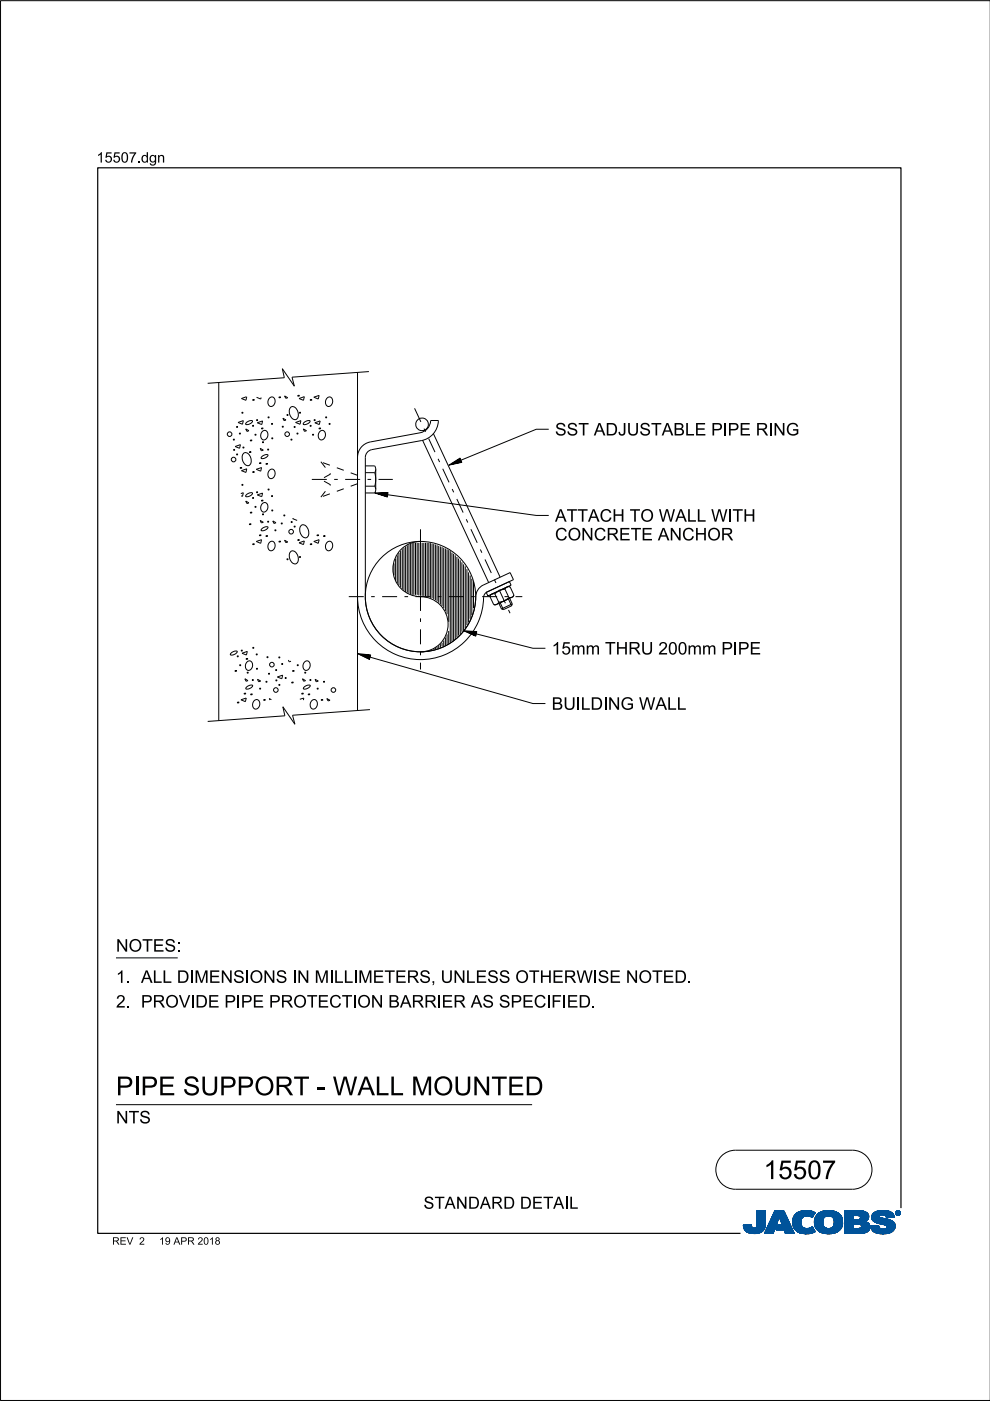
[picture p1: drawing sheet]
<svg xmlns="http://www.w3.org/2000/svg" width="210mm" height="297mm" viewBox="0 0 210 297" stroke-linecap="round" stroke-linejoin="round" font-family="sans-serif">
<defs><g id="words">
<g font-size="4">
<text x="24.6" y="232.2">PI</text>
<text x="29.8" y="232.2">PE SUPPORT -W ALLM</text>
<text x="91.8" y="232.2">OUN</text>
<text x="104.2" y="232.2">TED</text>
<text x="161.9" y="250">15507</text>
</g>
<g font-size="2.6">
<text x="117.7" y="92.3">SST ADJUSTABLE PI</text>
<text x="154.3" y="92.3">PE RI</text>
<text x="163.9" y="92.3">N</text>
<text x="166.6" y="92.3">G</text>
<text x="117.7" y="110.6">ATTACH</text>
<text x="133.5" y="110.6">TO W ALLW I</text>
<text x="155.3" y="110.6">TH</text>
<text x="117.7" y="114.6">CON</text>
<text x="125.9" y="114.6">CRETE AN</text>
<text x="144.6" y="114.6">CH</text>
<text x="150" y="114.6">OR</text>
<text x="117" y="138.8">15mm TH</text>
<text x="133.2" y="138.8">RU 200mm PI</text>
<text x="156.4" y="138.8">PE</text>
<text x="117" y="150.5">BUIDI</text>
<text x="123.1" y="150.5">L</text>
<text x="128.9" y="150.5">N</text>
<text x="131.6" y="150.5">G W ALL</text>
<text x="24.6" y="201.8">N</text>
<text x="27.3" y="201.8">OTES:</text>
<text x="24.6" y="208.4">1. ALLDI</text>
<text x="41.2" y="208.4">M</text>
<text x="44.3" y="208.4">EN</text>
<text x="49.4" y="208.4">SI</text>
<text x="52.9" y="208.4">ON</text>
<text x="63" y="208.4">N</text>
<text x="66.7" y="208.4">M</text>
<text x="70.8" y="208.4">L</text>
<text x="75.9" y="208.4">M</text>
<text x="79" y="208.4">ETERS,UN</text>
<text x="98.8" y="208.4">LESS OTH</text>
<text x="117.1" y="208.4">ERW I</text>
<text x="126.7" y="208.4">SE N</text>
<text x="135.4" y="208.4">OTED.</text>
<text x="24.6" y="213.6">2. PROVI</text>
<text x="41.4" y="213.6">DE PI</text>
<text x="51.1" y="213.6">PE PROTECTI</text>
<text x="75.7" y="213.6">ON</text>
<text x="82.3" y="213.6">BARRI</text>
<text x="93.6" y="213.6">ER AS SPECI</text>
<text x="116.9" y="213.6">FI</text>
<text x="120.2" y="213.6">ED.</text>
<text x="24.6" y="238.2">N</text>
<text x="27.3" y="238.2">TS</text>
<text x="89.8" y="256.3">STAN</text>
<text x="99.2" y="256.3">DARD DETAI</text>
<text x="120.6" y="256.3">L</text>
</g>
<g font-size="2.2">
<text x="20.5" y="34.5">15507.</text>
<text x="29.9" y="34.5">dgn</text>
</g>
<g font-size="1.6">
<text x="23.8" y="263.9">REV</text>
<text x="29.5" y="263.9">2</text>
<text x="33.7" y="263.9">19APR 2018</text>
</g>
</g></defs>
<g fill="none" stroke="#00539a" stroke-width=".21">
<path d="M157.6 259.8h1.7M157.6 259.9h1.7M157.6 259.9l1.7 .1M157.6 260h1.8M158.1 259.7h1.2M159.3 259.7h-1.7l.1 .7M159.3 259.7h-.9M159.3 259.7l.1 .3M159.4 260l.1 .3M160.4 260l-.2 .3h2M160.5 259.6h1.8M160.5 259.6l-.1 .4"/>
<path d="M160.5 259.7h1.8M160.5 256.7v2.9M160.5 256.9h1.8M160.5 257.5h1.8M160.5 256.7h1.8v2.7M160.5 256.8h1.8M160.5 256.8l1.8 .1M160.5 256.9l1.8 .1M160.5 257h1.8M160.5 257.1h1.8M160.5 257.2h1.8M160.5 257.2l1.8 .1"/>
<path d="M160.5 257.3h1.8M160.5 257.4h1.8M160.5 257.4l1.8 .1M160.5 257.6h1.8M160.5 257.6l1.8 .1M160.5 257.7h1.8M160.5 257.8h1.8M160.5 257.9h1.8M160.5 258h1.8M160.5 258.1h1.8M160.5 258.1l1.8 .1M160.5 258.2h1.8"/>
<path d="M160.5 258.3h1.8M160.5 258.3l1.8 .1M160.5 258.4h1.8M160.5 258.5h1.8M160.5 258.5l1.8 .1M160.5 258.6h1.8M160.5 258.6l1.8 .1M160.5 258.7h1.8M160.5 258.8h1.8M160.5 258.9h1.8M160.5 259h1.8M160.5 259.1h1.8"/>
<path d="M160.5 259.2h1.8M160.5 259.3h1.8M160.5 259.8h1.8M162.2 260h-1.8M162.2 259.9v.3M162.2 259.9h-1.8M162.2 259.8h-1.7M162.3 259.4l-.1 .5M162.3 259.4v-2.7h-1.8v2.9M162.3 259.5h-1.8M162.3 259.6h-1.8M162.3 256.7l-1.8 .1"/>
<path d="M162.3 259.4h-1.8M163.7 258.1h3.1M163.7 258h3.1M163.7 257.9h3M163.8 257.8h2.9M163.8 257.7h2.9M163.8 257.7h2.8M163.9 257.6h2.7M163.9 257.5h2.7M164 257.4h2.5M164 257.3h2.5M164.1 257.2h2.3"/>
<path d="M164.1 257.1h2.3M164.1 257h2.3M164.2 257h2.1M164.2 256.9h2.1M164.2 256.8h2.1M164.3 256.7h1.9l2.2 4.8h-1.9l-.3-.8h-1.7l.4-1h1l-.7-1.7-1.3 3.5h-1.8zM164.5 260h-1.7M164.5 259.9l-1.7 .1M164.5 259.9h-1.7M164.5 259.8l-1.7 .1M164.6 259.8h-1.7M164.6 259.7l-1.7 .1"/>
<path d="M164.6 259.7h-1.7M164.6 259.6h-1.7M164.6 259.5l-1.6 .1M164.7 259.5h-1.7M164.7 259.4l-1.7 .1M164.7 259.4h-1.7M164.7 259.3l-1.6 .1M164.7 259.3h-1.6M164.8 259.2l-1.7 .1M164.8 259.2h-1.7M164.8 259.1l-1.6 .1M164.8 260h2.9"/>
<path d="M164.8 259.1h-1.6M164.8 259.9h2.9M164.8 259l-1.6 .1M164.9 259.9h2.7M164.9 259h-1.7M164.9 259.8h2.7M164.9 258.9h-1.6M164.9 258.8h-1.6M164.9 259.7h2.7M164.9 259.7l-.4 1 3.6 .1M165 258.7h-1.6M165 258.6l-1.6 .1"/>
<path d="M165 258.6h-1.6M165 258.5l-1.6 .1M165 258.5h-1.6M165.1 258.4l-1.6 .1M165.1 258.4h-1.6M165.1 258.3l-1.6 .1M165.1 258.3h-1.6M165.1 258.2l-1.5 .1M165.1 258.2h-1.5M165.2 258.1l-1.6 .1M165.2 258.1h-1.6M165.2 258l.7 1.7h-1"/>
<path d="M165.2 258l.7 1.7M165.3 258.1h1.5M165.3 258.1l1.6 .1M165.3 258.2h1.6M165.3 258.2l1.6 .1M165.3 258.3h1.6M165.4 258.3l1.6 .1M165.4 258.4h1.6M165.4 258.4l1.6 .1M165.4 258.5h1.6M165.4 258.5l1.7 .1M165.4 258.6h1.7"/>
<path d="M165.5 258.6l1.6 .1M165.5 258.7h1.6M165.5 258.8h1.7M165.5 258.9h1.7M165.6 258.9h1.6M165.6 259h1.7M165.6 259l1.7 .1M165.6 259.1h1.7M165.6 259.1l1.7 .1M165.7 259.2h1.7M165.7 259.2l1.7 .1M165.7 259.3h1.7"/>
<path d="M165.7 259.3l1.7 .1M165.7 259.4h1.7M165.8 259.4l1.7 .1M165.8 259.5h1.7M165.8 259.5l1.7 .1M165.8 259.6h1.7M166.2 256.7l2.2 4.8M166.2 256.8l-1.9-.1-2.2 4.8h1.8l1.3-3.5M168 258.9l.4 1.5M168 258.9h1.8M168 259h1.8M168 259.1h1.8"/>
<path d="M168 259.2h1.8M168 259.2l1.8 .1M168 259.3h1.8M168 259.3l1.8 .1M168.1 259.4h1.8M168.1 259.5h1.7M168.1 259.4l1.7 .1M168.1 259.5l1.8 .1M168.1 259.6h1.8M168.1 259.7h1.8M168.1 259.7l1.8 .1M168.1 259.8h1.8"/>
<path d="M168.1 259.8l1.8 .1M168.2 260h1.8M168.2 259.9h1.8M168.3 258l-.3 .9M168.9 257.3l-.6 .7M169.1 257.1h3.6M169.2 257h3.4M169.4 256.9h3.1M169.5 256.9h2.9M169.8 256.8h2.4M169.8 259.1a1.33 1.33 0 0 0 .8 1.4 1.33 1.33 0 0 0 1.5-.3l.2-.1M169.8 259.1h-1.8"/>
<path d="M169.8 259l-1.8 .1M169.9 258.8l-1.9 .1M169.9 258.8h-1.9M169.9 258.7h-1.9M169.9 258.6h-1.8M169.9 258.6l-1.9 .1M169.9 258.5l-1.8 .1M169.9 258.5h-1.8M169.9 258.4l-1.8 .1M170 258.4h-1.9M170 258.4l-.2 .7M170 258.3l-1.8 .1"/>
<path d="M170 258.3h-1.8M170 258.2l-1.8 .1M170.1 258.2h-1.9M170.1 258.1l-.1 .3M170.1 258.1l-1.9 .1M170.2 258.1h-2M170.3 258h-2.1M170.3 256.7l-1.4 .5M170.3 256.7h1.5M170.3 256.7a4 4 0 0 1 2.5 .4M170.4 258h-2.1M170.4 257.9h-2.1"/>
<path d="M170.6 257.8l-2.3 .1M170.6 257.9l-.5 .2M170.8 257.8h-2.5M171.4 257.8h1M171.5 256.7l-1.7 .1M171.5 256.7l.6 .1M171.7 257.8h.7M171.8 257.9h.6M171.9 258h.4M172.1 258.1h.2M172.2 258.1h.1M172.3 258h-.3"/>
<path d="M172.4 257.7l-4 .1M172.5 257.7h-4.1M172.5 257.6l-4 .1M172.5 257.6h-4M172.6 257h-3.3M172.6 257.5l-4.1 .1M172.6 257.5h-4M172.6 257.4l-4 .1M172.7 257.4h-4M172.7 259h1.8M172.7 259.2h1.8M172.7 259.3h1.8"/>
<path d="M172.7 259.3l1.8 .1M172.7 259.4h1.8M172.7 257.3l-3.9 .1M172.7 259.5h1.8M172.7 259.5l1.8 .1M172.7 259.6h1.8M172.7 259.7h1.8M172.7 258.6h1.8M172.7 257.3h-3.9M172.8 259.8h1.8M172.8 257.2l-3.9 .1M172.8 259.9h1.8"/>
<path d="M172.8 259.9l.3 .6M172.8 259.8l1.8 .1M172.8 259.9l1.8 .1M172.8 257.2h-3.9M172.8 260h1.8M172.8 257.1l-.6 1.1a1.75 1.75 0 0 0-1.6-.3M172.9 257.1l-3.9 .1M173 257.8l-.3 1.3h1.8M173 257.8h5.3M173.1 257.7h5.2M173.1 257.7h5.1M173.1 257.6h5.1"/>
<path d="M173.2 257.6h4.9M173.2 257.5h4.8M173.4 257.4h4.6M173.4 257.4h4.5M173.5 257.3h4.4M173.6 257.2l4.2 .1M173.6 257.2h4.1M173.7 257.1l4 .1M173.8 257.1h3.8M173.9 257h3.5M174 257h3.3M174.1 256.9h3.2"/>
<path d="M174.2 256.9h2.8M174.4 256.8h2.6M174.5 259h-1.8M174.5 259.2a1.15 1.15 0 0 0 1.3 1.3M174.5 259.2l-1.8-.1 .1 .8M174.5 258.9l-1.8 .1M174.5 258.9h-1.8M174.5 258.8l-1.8 .1M174.5 258.7l-1.8 .1M174.5 258.7h-1.8M174.5 258.6l-1.8 .1M174.5 258.5l-1.8 .1"/>
<path d="M174.6 258.5h-1.9M174.6 256.8h1.9M174.6 258.4l-.1 .8M174.6 258.4h-1.8M174.6 258.4l-1.9 .1M174.6 258.3l-1.8 .1M174.6 258.3h-1.8M174.7 258.2h-1.9M174.7 258.1l-.1 .3M174.8 258.1l-2 .1M174.8 258.1h-1.9M174.9 256.7a3.2 3.2 0 0 1 3.6 1.4l.1 .8-.1 1.1"/>
<path d="M174.9 258l-1.9 .1M175 258h-2M175.1 257.9l-.4 .2M175.1 257.9h-2.1M175.2 257.9h-2.2M175.5 256.7h.7M175.7 257.8l-.6 .1M175.7 257.8l.6 .1M175.7 257.8h-2.7M176 257.8h2.4M176.2 257.9h2.2M176.3 257.9l.5 .5"/>
<path d="M176.4 258h2M176.4 256.7h-1.5a2.68 2.68 0 0 0-1.9 1.1M176.5 258l2 .1M176.5 258.1h2M176.6 258.1h1.9M176.6 258.2h1.9M176.7 258.2l1.8 .1M176.7 258.3h1.8M176.7 258.3l1.9 .1M176.7 259.9h1.8M176.7 258.4h1.9M176.8 258.4l.1 .5"/>
<path d="M176.8 258.4l1.8 .1M176.8 258.5h1.8M176.8 258.6h1.8M176.9 258.8h1.7M176.9 258.8l1.8 .1M176.9 258.7h1.7M176.9 259.4h1.8M176.9 259.2l1.8 .1M176.9 259.1h1.8M176.9 259.2h1.8M176.9 258.9v.3M176.9 259.2a1.11 1.11 0 0 1-1.1 1.3"/>
<path d="M176.9 259h1.8M176.9 258.9h1.8M176.9 259.3h1.8M176.9 259.3l1.8 .1M178 257.4l-4.7 .1M178.4 257.9h-2.1l.5 .5M178.5 259.7l-1.7 .1M178.5 259.8l-1.8 .1M178.5 259.8h-1.7M178.5 260l-.2 .5M178.5 259.9l-1.8 .1M178.5 260h-1.8"/>
<path d="M178.6 259.7h-1.8M178.6 258.5l-1.8 .1M178.6 259.6h-1.8M178.6 259.5l-1.8 .1M178.6 259.5h-1.8M178.7 259.4h-1.8M179.1 259.7h1.8M179.1 259.5h5.2M179.1 256.9h4.4M179.1 257.5h5M179.1 256.8h4M179.1 256.8h3.4"/>
<path d="M179.1 257h4.5M179.1 257.1h4.7M179.1 257.1l4.7 .1M179.1 257.2h4.8M179.1 257.2l4.8 .1M179.1 257.3h4.8M179.1 257.3l4.9 .1M179.1 257.4h4.9M179.1 257.4l5 .1M179.1 257.6h5M179.1 257.6l5 .1M179.1 257.7h5"/>
<path d="M179.1 257.7l1.8 .1M179.1 257.8h1.8M179.1 257.9h1.8M179.1 258h1.8M179.1 258.1h1.8M179.1 258.2h1.8M179.1 258.3h1.8M179.1 258.4h1.8M179.1 258.5h1.8M179.1 258.5l1.8 .1M179.1 258.6h4.8M179.1 258.7h4.7"/>
<path d="M179.1 258.7h4.6M179.1 258.8h4.5M179.1 258.9h4.5M179.1 258.9h4.3M179.1 259h4.4M179.1 259l4.5 .1M179.1 259.1h4.6M179.1 259.1l4.7 .1M179.1 259.2h4.8M179.1 259.2l4.9 .1M179.1 259.3h5M179.1 259.3l5.1 .1"/>
<path d="M179.1 259.4h5.1M179.1 259.4l5.1 .1M179.1 259.5l1.8 .1M179.1 259.6h1.8M179.1 259.8h1.8M179.1 259.9h1.8M179.1 260h1.8M180.9 257.7v.9M181.8 259.5h-.9v1v-1M181.8 259.5h.2M181.8 259.5l.8 .3M182.1 257.7l2.1 .1"/>
<path d="M182.2 257.8h2M182.2 259.5l2.1 .1M182.3 258.5h1.7M182.3 258.5l-1.4 .1M182.3 257.9h1.9M182.4 257.9h1.8M182.4 257.9v.1M182.4 257.9l-.4-.2h-1.1v.9M182.4 258h1.8M182.4 258v.3M182.4 258.3l-.1 .2M182.4 259.6h1.9"/>
<path d="M182.4 258.1h1.8M182.4 258.1l1.8 .1M182.4 258.2h1.8M182.5 259.7h1.9M182.5 256.9l1.1 .1M182.5 259.7l1.9 .1M182.6 259.8h1.8M182.6 259.8v.4l-.2 .2M182.7 259.9h1.7M182.9 256.8h-3.8v4.7M183.3 256.9l-4.2-.1v4.7M183.6 257l.4 .4"/>
<path d="M183.9 259.2l.2 .2M184 258.5l-2.1 .1M184 258.5h-1.8M184 257.4l.1 .2M184.1 258.4l-.8 .6 .6 .2M184.1 258.4h-1.8M184.1 258.3l-1.7 .1M184.1 258.3h-1.7M184.1 257.6l.1 .6M184.1 258.2l-1.7 .1M184.1 259.4l.3 .5v.6M184.2 258.2l-.1 .2"/>
<path d="M184.2 258h-1.8M184.4 259.9h-1.7M184.5 260h-1.8M184.6 259.9v.2M184.6 259.9h1.7M184.6 260h1.7M184.8 258.1h1.7M184.8 258l.2 .7M184.8 258h1.7M184.8 258.3h2.5M184.8 258.3l2.8 .1M184.8 258.1l1.8 .1"/>
<path d="M184.8 258.2h2M184.8 258.4h3M184.8 258.4l3.2 .1M184.9 258.2l2.1 .1M184.9 257.6h4.6M184.9 258.5h3.4M184.9 258.5l3.6 .1M184.9 258.6h3.7M184.9 257.5h4.5M185 257.5h4.4M185 258.6l3.7 .1M185 258.7h3.9"/>
<path d="M185 258.7l.6 .4M185 257.4h4.3M185 257.4h4.4M185.1 258.7l3.9 .1M185.1 258.8h.7M185.1 257.3h4.1M185.2 258.9h.6M185.2 258.9l4.1 .1M185.3 257.2h3.9M185.3 259h4M185.3 257.1l3.8 .1M185.4 257.1h3.7"/>
<path d="M185.4 259l4 .1M185.5 257h3.5M185.5 259.1h4M185.6 259.1l3.9 .1M185.6 259.1l.5 .2M185.7 259.2h3.9M185.7 256.9h3M185.8 259.2l3.8 .1M185.8 258.9h3.4M185.9 258.8h3.2M185.9 256.8h2.7M185.9 256.8l-.8 .5-.3 .7"/>
<path d="M185.9 256.8l.7-.1a3.3 3.3 0 0 1 2.7 .6h-4.2M186 259.3h3.6M186.1 256.8h2.3M186.1 259.4h3.6M186.1 259.3l1.5 .4 .4 .2M186.3 259.8l-.5 .1M186.3 259.8l-1.7 .1M186.3 259.8v.3M186.3 259.4h3.4M186.4 257.9h-1.6M186.4 257.9l.1 .1M186.5 257.9h-1.7"/>
<path d="M186.5 257.8h-1.7M186.5 258v.1M186.5 257.8l-.1 .1M186.5 257.7h-1.6M186.5 259.4l3.2 .1M186.5 258.1l.1 .1M186.6 257.6l-1.7 .1M186.6 258.2l.4 .1M186.7 256.7h.8M186.7 259.5h3M186.9 257.6h-2M186.9 259.5l2.9 .1"/>
<path d="M187 258.3l1.7 .4 .9 .6M187.2 259.6h2.6M187.3 257.6h2.2M187.4 259.7h2.4M187.6 257.6l1.9 .1M187.6 259.7h2.2M187.6 257.7h2M187.7 257.7a1.07 1.07 0 0 0-1.2 .1M187.7 257.7l.1 .1M187.7 257.8h1.9M187.8 257.8h1.7M187.8 256.7h-1.3"/>
<path d="M187.8 257.8l.1 .4M187.8 257.9h1.7M187.8 257.9h1.8M187.9 258h1.7M187.9 258l1.7 .1M187.9 258.1h1.1M187.9 258.1h1.7M187.9 259.9h1.9M188 259.9l.1 .2M188 260h1.8M188.1 257h-2.6M188.2 257h.6"/>
<path d="M188.7 256.9h-2.9M189.3 257.3l.3 .8-1.7 .1M189.6 259.3l.2 .4v.6M189.8 259.9l-1.8 .1M189.8 259.8h-2.1M189.8 259.8h-1.9M189.9 257.2v.1M189.9 257.1h.1M189.9 257.2h.1M189.9 257.3h.1M189.9 257.3l.2 .3M190 257.4h.1"/>
<path d="M190 257.4l.1 .1M190 257.5h.2M190 257.2v.1M190 257.2l.2 .3M190 257.3l.2 .2M190 257.1h-.1M190 257h-.1M190.1 257h-.2M190.1 257.5l.2 .1M190.1 256.9h-.1M190.1 257.6h.6M190.2 256.8l-.1 .1"/>
<path d="M190.2 257.5l.2 .1M190.2 257.5l-.1 .1M190.2 257.6h.4M190.2 256.9h.4M190.2 256.9h.4l-.1 .3 .2 .3-.3-.3-.2 .3zM190.2 256.9v.6l.1-.3 .3 .3M190.2 257h.4M190.2 257.1h.1M190.2 257.1h.5M190.2 257.2h.5M190.2 257.2l.3 .1M190.2 257.3h.1"/>
<path d="M190.2 257.4h.1M190.2 257.4l.1 .1M190.2 256.8h-.1M190.3 257h.2v.1l-.2 .1zM190.3 257v.2M190.3 257h-.1M190.4 257.2l.2 .3M190.4 257.6h.1M190.4 256.8h-.2l-.2 .4M190.4 256.7a.5 .5 0 0 1 .5 .5 .5 .5 0 0 1-.5 .5M190.4 256.8l.4 .2v.2M190.4 256.7a.5 .5 0 0 0-.5 .5 .5 .5 0 0 0 .5 .5l-.3-.1"/>
<path d="M190.4 256.8l.3 .1 .1 .3M190.4 256.7l-.4 .2-.1 .3M190.4 256.7v.1M190.4 257.6v.1M190.4 256.7l.3 .1 .2 .4M190.4 257h-.1l.1 .2M190.4 257l.2 .1-.2 .1M190.4 257h.1M190.5 257.3h.1M190.5 257.3l.1 .1M190.5 257.2l.2 .3M190.5 257.4h.1"/>
<path d="M190.5 257.1h.2M190.5 257.4l.2 .1M190.5 257l-.1 .2M190.5 256.7h-.3M190.6 257.5h.2M190.6 256.8h.1M190.6 257.1l-.1 .1M190.7 257.1h-.1M190.7 257.1l-.2 .1M190.7 257.1l-.5-.2v.6l.1-.3M190.7 257h-.1M190.7 256.8l.1 .1"/>
<path d="M190.7 256.8h-.6M190.7 256.9h.2M190.8 257h.1M190.8 257.6h-.2M190.8 257.2v.2l-.4 .2M190.8 257.2l-.1 .3-.3 .1M190.8 257.1h.1M190.8 257.2h.1M190.9 257.4l-.2 .1M190.9 257.4h-.1M190.9 257.3l-.1 .1M190.9 257.3h-.1"/>
<path d="M190.9 257.2h.1M190.9 257.2l-.1 .3-.4 .2M190.9 257.1h-.1M157.7 260.1h1.7M157.7 260l1.7 .1M157.7 260.2h1.8M157.7 260.2l1.8 .1M157.7 260.3h1.8M157.7 260.3l1.9 .1M157.7 260.4h4.4M157.7 260.4l.4 .5M157.7 260.4l4.4 .1"/>
<path d="M157.8 260.5h4.3M157.8 260.6h4.3M157.8 260.7h4.2M157.9 260.7h4.1M157.9 260.8h4M158 260.8h3.9M158 260.9h3.9M158.1 260.9h3.3M158.1 261h3.6M158.2 261h3.5M158.3 261.1h3.2M158.4 261.2h3.1"/>
<path d="M158.5 261.2h2.9M158.6 261.3h2.7M158.7 261.4h2.4M158.8 261.4h2.1M159.1 261.5h1.6M159.5 260.3l.3 .1 .4-.1M159.7 261.5h.7M160.9 261.4h.1M161.5 260.9h.2M161.6 261.1h-3.3M162.1 260.3l-2 .1M162.2 260.2l-1.9 .1"/>
<path d="M162.2 260.2a2.25 2.25 0 0 1-2.8 1.3l-.9-.2-.4-.4M162.2 260.2h-1.9M162.2 260.1l-1.8 .1M162.2 260.1h-1.8M162.2 260l-1.8 .1M164 261.4h-1.9M164 261.3l-1.9 .1M164 261.3h-1.8M164 261.2l-1.8 .1M164 261.2h-1.8M164.1 261.1l-1.9 .1M164.1 261.1h-1.8"/>
<path d="M164.1 261l-1.8 .1M164.1 261h-1.8M164.1 260.9l-1.8 .1M164.2 260.9h-1.8M164.2 260.8l-1.8 .1M164.2 260.8h-1.8M164.2 260.7l-1.8 .1M164.2 260.7h-1.7M164.2 260.6l-1.7 .1M164.3 260.6h-1.8M164.3 260.5h-1.8M164.3 260.4l-1.7 .1"/>
<path d="M164.3 260.4h-1.7M164.3 260.3l-1.7 .1M164.4 260.3h-1.8M164.4 260.2l-1.7 .1M164.4 260.2h-1.7M164.4 260.1l-1.7 .1M164.4 260.1h-1.7M164.5 260l-1.8 .1M164.5 260.7h3.5M164.6 260.7h3.4M164.6 260.6h3.4M164.6 260.5h3.4"/>
<path d="M164.6 260.5h3.3M164.6 260.4h3.3M164.7 260.4h3.2M164.7 260.3h3.2M164.7 260.3h3.1M164.7 260.2h3.1M164.8 260.1h3M164.8 260.1h2.9M166.3 260.8h1.8M166.3 260.8l1.8 .1M166.3 260.9h1.8M166.3 260.9l1.8 .1"/>
<path d="M166.3 261h1.9M166.3 261l1.9 .1M166.4 261.1h1.8M166.4 261.1l1.8 .1M166.4 261.2h1.9M166.4 261.2l1.9 .1M166.4 261.3h1.9M166.5 261.3l1.8 .1M166.5 261.4h1.9M166.5 261.5h1.9M166.5 261.5l-.3-.8 .3 .8h1.9M168.2 260l1.9 .1"/>
<path d="M168.2 260.1h1.9M168.2 260.1l1.9 .1M168.2 260.2h2M168.3 260.2l2 .1M168.3 260.3h2.1M168.3 260.3l2.2 .1M168.3 260.4h2.5M168.4 260.4l.6 .7M168.4 260.4l4.1 .1M168.5 260.5h4M168.5 260.6h4M168.6 260.7h4"/>
<path d="M168.6 260.7l4 .1M168.7 260.8h3.9M168.7 260.8l4 .1M168.8 260.9h3.9M168.9 260.9l3.8 .1M168.9 261h3.9M169 261l3.8 .1M169 261.1h3.9M169 261.1a4.2 4.2 0 0 0 3.8 0M169.1 261.1h3.8M169.2 261.2h3.5M169.3 261.3h3.2"/>
<path d="M169.5 261.4h2.8M169.6 261.4h2.6M170 261.5h2M170.6 261.6h.4M171.5 260.4h.9M171.6 260.4h.8M171.8 261.5h-1.5M171.8 260.3h.6M172 260.3h.3M172 260.2h.3M172.1 260.2h.2M172.2 260.1h.1"/>
<path d="M172.3 260.1l.6 1M172.6 261.2l-3.3 .1M172.8 260.1h1.9M172.9 260.1l1.9 .1M172.9 260.2h1.9M172.9 260.2l2 .1M172.9 260.3h2.2M173 260.3l2.1 .1M173 260.4h2.4M173 260.4h5.3M173.1 260.5h5.2M173.1 260.5l.7 .6 .8 .4"/>
<path d="M173.1 260.6h5.2M173.2 260.6h5M173.3 260.7h4.9M173.3 260.7h4.8M173.3 260.8h4.7M173.4 260.9h4.5M173.5 260.9h4.4M173.5 261h4.3M173.6 261h4.2M173.7 261.1h4M173.8 261.1h3.8M173.8 261.2h3.7"/>
<path d="M174 261.2h3.4M174.2 261.4h2.9M174.3 261.4h2.7M175.1 261.5h1.4M175.3 261.6h.4M176.6 260.2h1.9M177 261.4l-1 .2-1.4-.1h2.2M177.3 261.3h-3.3M178.1 260.8h-4.8M178.3 260.5l-.6 .6-.7 .3M178.3 260.4h-2.2M178.4 260.3l-2.2 .1"/>
<path d="M178.4 260.3h-2l-.6 .2M178.5 260.2l-2.1 .1M178.5 260.2h-2M178.5 260.1h-1.9M178.5 260l-1.9 .1M179.1 261.5h3.4M179.1 260.1h1.8M179.1 260.1l1.8 .1M179.1 260.2h1.8M179.1 260.2l1.8 .1M179.1 260.3h1.8M179.1 260.4h1.8"/>
<path d="M182.3 260.4h2.1M182.4 260.4h2M182.4 260.4l-.6 .1M183.1 261.4l-4 .1M183.4 261.3l-4.3 .1M183.5 261.3h-4.4M183.7 261.3h-.1M183.7 261.2l-4.6 .1M183.8 261.2h-4.7M183.9 261.1l-4.8 .1M184 261.1h-4.9M184 261l-4.9 .1"/>
<path d="M184.1 261l-.8 .4-1.1 .1M184.1 261h-5M184.1 260.9l-5 .1M184.2 260.9h-5.1M184.2 260.8l-5.1 .1M184.3 260.8h-5.2M184.3 260.7l-5.2 .1M184.3 260.7h-5.2M184.4 260.6l-5.3 .1M184.4 260.6h-5.3M184.4 260.5h-5.3M184.4 260.5l-.3 .5"/>
<path d="M184.4 260.4l-5.3 .1M184.5 260l-1.8 .1M184.5 260.2l-2 .1M184.5 260.3h-2M184.5 260.1h-1.9M184.5 260.2h-1.9M184.6 260l1.7 .1M184.6 260.1l.1 .3M184.6 260.1h1.8M184.6 260.2h1.8M184.6 260.1l1.8 .1M184.6 260.2l1.8 .1"/>
<path d="M184.7 260.3h1.8M184.7 260.3l1.8 .1M184.7 260.4a2.52 2.52 0 0 0 2.7 1.2M184.7 260.4h1.9M184.7 260.5h2M184.7 260.5h2.1M184.8 260.6h2.1M184.8 260.6h4.8M184.8 260.7h4.7M184.9 260.8h4.6M184.9 260.8h4.5M185 260.9h4.4"/>
<path d="M185.1 260.9h4.3M185.1 261h4.3M185.2 261.1h4M185.2 261.1h3.9M185.3 261.2h3.7M185.4 261.2h3.5M185.5 261.3h3.4M185.7 261.3h3.1M185.8 261.4h2.7M185.9 261.5h2.4M186.3 260.1a1.08 1.08 0 0 0 1.4 .5M186.4 261.5h1.6"/>
<path d="M186.6 261.6h.9M188 260.4h1.8M188 260.4l-.3 .2M188.1 260.3h1.7M188.1 260.1l-.1 .3M188.1 260.2h1.7M188.3 261.5l-.9 .1M188.9 261.3l-.6 .2M189.3 261.1h-4.1M189.4 260.9l-.5 .4M189.6 260.7h-4.8M189.7 260.6h-2"/>
<path d="M189.7 260.5h-1.9M189.7 260.5h-1.8M189.7 260.4h-1.7M189.7 260.3h-1.6M189.8 260.2h-1.7M189.8 260.3l-.4 .6M189.8 260.1h-1.7M189.8 260h-1.7"/>
<circle cx="190.4" cy="257.2" r=".51"/>
<circle cx="190.4" cy="257.2" r=".42"/>
</g>
<g fill="none" stroke="#000" stroke-width=".21">
<path d="M210 .1h-209.9v296.8h209.9M75.8 79v71.6M78.2 78.8l-16.3 1.2 .5 1.9-2.5-3.7 .4 1.9-16.3 1.2M46.4 81.1v71.7M49.8 94.7l1.2-.4-.2 .7zM50.5 89.6l1.1-.4-.2 .8zM51 99.2h.3l-.3 .1zM51.2 99.8l1.1-.4-.2 .8zM51.7 96.1a1.21 1.21 0 0 1 1.5 1.2 .87 .87 0 0 1-.1 1.1 .87 .87 0 0 1-1.1 .1 1.83 1.83 0 0 1-.3-2.4zM52.1 90.9l.7 .4-.4 .2zM52.2 84.1l-1 .4 .9 .4 .2-.8M52.3 89.5l.7-.3h.4l.1 .2-.3 .3a1.06 1.06 0 0 1-1.1 .2z"/>
<path d="M52.9 95.8h.3l-.3 .1zM53.1 93.3l.3 .1-.3 .1zM53.6 84.7l.3 .1-.3 .1zM54.3 99.5l1.2-.4-.2 .8zM54.4 84.2l.9 .4 .1-.3M54.6 89.6l1.1-.4-.2 .8zM55 98.1l.4 .1-.3 .1zM55.2 95l.6 .4-.4 .2zM55.5 90.8h.3l-.3 .1zM55.6 96.7l.6-.3h.5l.1 .2-.3 .3a1.06 1.06 0 0 1-1.1 .2zM55.7 91.4a.75 .75 0 0 1 .9 .1 .75 .75 0 0 1 .2 .9 .79 .79 0 0 1-1 .9 .79 .79 0 0 1-.5-1.2zM56.4 98.3h.3l-.3 .1z"/>
<path d="M57.2 99.7a.75 .75 0 0 1 .9 0 .75 .75 0 0 1 .2 .9 .79 .79 0 0 1-.9 .9 .79 .79 0 0 1-.6-1.2zM57.2 84.4a.75 .75 0 0 1 .9 0 .75 .75 0 0 1 .2 .9 .79 .79 0 0 1-.9 .9 .79 .79 0 0 1-.6-1.2zM59.2 84.2h.3l-.3 .1zM60 88.7l.6 .3-.4 .2zM60.3 83.9l.7 .4-.4 .2zM61.7 86.3a1.21 1.21 0 0 1 1.5 1.3 .87 .87 0 0 1-.1 1.1 .87 .87 0 0 1-1.1 0 1.83 1.83 0 0 1-.3-2.4zM62.7 89.6l1.1-.4-.2 .8zM63.2 83.9h.3l-.3 .1zM63.4 84.5l1.1-.4-.2 .8zM64.3 90.9l.7 .4-.4 .2zM64.5 89.5l.7-.3h.4l.1 .2-.3 .3a1.06 1.06 0 0 1-1.1 .2zM65.8 84.7l.3 .1-.3 .1z"/>
<path d="M66.5 84.2l1.2-.4-.2 .8zM66.8 89.6l1.1-.4-.2 .8zM67.7 90.8h.3l-.3 .1zM67.9 91.4a.75 .75 0 0 1 .9 .1 .75 .75 0 0 1 .2 .9 .79 .79 0 0 1-1 .9 .79 .79 0 0 1-.5-1.2zM69.4 84.4a.75 .75 0 0 1 1 0 .75 .75 0 0 1 .1 .9 .79 .79 0 0 1-.9 .9 .79 .79 0 0 1-.6-1.2zM77.5 98.8h2l.2 .7M79.7 99.5l-.2 .7M79.7 99.5v4.3M89.6 93.3l14 30.2M91.9 91.9l14.1 30.5M92.9 89.3a4.4 4.4 0 0 1-3.6 4.1l-10.5 1.9a1.66 1.66 0 0 0-1.3 1.7v29.5a11.7 11.7 0 0 0 11.9 11.7 11.7 11.7 0 0 0 11.5-12.1 2.75 2.75 0 0 1 1.6-2.1l5.7-2.6 .7 1.5-5.6 2.6a1.7 1.7 0 0 0-.8 2 13.4 13.4 0 0 1-13.8 12.3 13.4 13.4 0 0 1-12.9-13.3M93 89.2h-1.7a2.76 2.76 0 0 1-2.2 2.6l-10.6 1.9a3.3 3.3 0 0 0-2.7 3.3"/>
<path d="M116.3 91h-2.6l-16.6 6.8 .2-.1 .1 .1-.7 .2 .7-.5 .2 .4-1.4 .3 1.2-.7 .4 .5-2.1 .4 1.8-1.1 .4 .7-2.7 .6 2.3-1.5 .4 .9M51.1 104.6l.5-.1-.2 .7-.3-.1M52.1 106.2l.7 .4-.4 .2zM52.3 104.8l.7-.3h.4l.1 .2-.3 .3a1.06 1.06 0 0 1-1.1 .2zM52.9 111.1h.3l-.3 .1zM53.1 108.6l.3 .1-.3 .1zM53.6 115.3l.3 .1-.3 .1zM53.6 100l.3 .1-.3 .1zM54.3 114.8l1.2-.4-.2 .8zM54.6 104.9l1.1-.4-.2 .8zM55 113.4l.4 .1-.3 .1zM55.2 110.3l.6 .4-.4 .2z"/>
<path d="M55.5 106.1h.3l-.3 .1zM55.6 112l.6-.3h.5l.1 .2-.3 .3a1.06 1.06 0 0 1-1.1 .2zM55.7 106.7a.75 .75 0 0 1 .9 .1 .75 .75 0 0 1 .2 .9 .79 .79 0 0 1-1 .9 .79 .79 0 0 1-.5-1.2zM56.4 113.6h.3l-.3 .1zM57.2 114.9a.75 .75 0 0 1 .9 .1 .75 .75 0 0 1 .2 .9 .79 .79 0 0 1-.9 .9 .79 .79 0 0 1-.6-1.2zM57.8 110.5l.7 .3-.4 .2zM59.2 114.8h.3l-.3 .1zM60.3 114.5l.7 .4-.4 .1zM61.7 116.9a1.21 1.21 0 0 1 1.5 1.3 .87 .87 0 0 1-.1 1.1 .87 .87 0 0 1-1.1 0 1.83 1.83 0 0 1-.3-2.4zM62.2 109.9l-.1 .1 .9 .3M63.2 114.5h.3l-.3 .1zM63.4 115.1l1.1-.4-.2 .8z"/>
<path d="M63.9 111.4a1.21 1.21 0 0 1 1.5 1.2 .87 .87 0 0 1-.1 1.1 .87 .87 0 0 1-1.1 .1 1.83 1.83 0 0 1-.3-2.4zM65.8 115.3l.3 .1-.3 .1zM66.5 114.8l1.2-.4-.2 .8zM67.2 113.4l.4 .1-.3 .1zM68.6 113.6h.3l-.3 .1zM69.4 114.9a.75 .75 0 0 1 1 .1 .75 .75 0 0 1 .1 .9 .79 .79 0 0 1-.9 .9 .79 .79 0 0 1-.6-1.2zM77.5 103.1h2M77.5 100.2h1.9M79.5 103.1l.2 .7M79.5 100.2l.2 1.4-.2 1.5M79.7 103.8l-.2 .7h-2M82.1 105.4l.2-1-2.8 .1 2.6 .9 .1-.9-2.1 .1 2 .7-.1-.6h-1.4l1.3 .4v-.4h-.8l.7 .3v-.2h-.3l32.2 4.5h2.6"/>
<path d="M83.5 119.5v2.5M83.9 118.4v4.7M84.2 117.7v6M84.6 117.2v6.9M84.9 116.8v7.7M85.3 116.4v8.5M85.6 116.1v9.1M86 115.9v9.6M86.4 115.6v10.1M86.7 115.4v10.4M87.1 115.3v10.7M87.4 115.1v11"/>
<path d="M87.7 115.1v11M88.1 115.1v11M88.4 115.1v11M88.8 115.1v11.1M89.2 115.1v11.2M89.2 114.8a5.9 5.9 0 0 0-5.9 5.8 5.9 5.9 0 0 0 5.9 5.9M89.5 115.1v11.2M89.9 115.1v11.2M90.2 115.1v11.4M90.6 115.1v11.4M90.9 115.1v11.4M91.3 115.2v11.6"/>
<path d="M91.6 115.3v11.5M92 115.4v11.6M92.3 115.4v11.9M92.7 115.6v11.9M93 115.7v12.1M93.4 115.9v12.2M93.7 116v12.5M94.1 116.1v12.8M94.4 116.3v13.2M94.8 116.5v13.7M95.1 116.6v15.2M95.5 116.9v19.3"/>
<path d="M95.8 117.2v18.7M96.2 117.4v18.4M96.5 117.7v17.8M96.9 118.1v17M97.2 118.4v16.3M97.6 118.8v15.6M97.9 119.2v14.7M98.3 119.7v14M49.1 138.4l.6-.3 .5-.1 .1 .3-.3 .3a1.06 1.06 0 0 1-1.2 .2zM51.3 138.5l1.1-.4-.1 .8zM52.2 139.7h.3l-.3 .1zM61.1 139.9l.2 .4 .4-.1"/>
<path d="M78.3 139.8l.3-.9-2.8-.3 2.5 1.2 .2-.8-2.1-.2 1.9 .9v-.6l-1.4-.2 1.2 .6 .1-.4-.8-.1 .7 .4v-.3h-.3l35.2 10.1h2.6M89.2 126.5a5.9 5.9 0 0 1 5.8 5.9 5.9 5.9 0 0 1-5.8 5.8M92 137.5v.2M92.3 137.3v.3M92.7 137.1v.4M93 136.8v.6M93.4 136.6v.7M93.7 136.3v.7M94.1 135.8v1.2M94.4 135.2v1.6M94.8 134.5v2.1M95.1 133.8v2.7"/>
<path d="M98.6 120.1v13.1M99 120.7v11.8M99.4 121.4v10.5M99.7 122v9.2M100 122.7v7.8M100.4 123.3v5.6M101 134.4l-.7-.2h.3v.2l-.7-.3 .8 .1-.1 .4-1.2-.6 1.4 .1v.7l-1.9-.9 2.1 .1-.2 .9-2.5-1.2 2.8 .2-.3 1M101 134.4l12 3h2.6M103.1 125.6l4.9-2.3 .4 .8-5 2.3zM103.9 126.4l.8 1.8M104.9 125.9a.82 .82 0 0 0-1 .5M104.9 125.9l.8 1.8"/>
<path d="M105.7 127.7a.82 .82 0 0 1-1 .5M105.8 127.9l.5 1.2M106 127.8l.7 1.5M106.3 129.1l.4 .2M107.1 124.9a2.9 2.9 0 0 0-2.2 1M107.1 124.9l.8 1.8M107.8 127l.7 1.4M107.9 126.7a2.91 2.91 0 0 1-2.2 1M108.1 126.9l.5 1.1M108.2 124.4a.82 .82 0 0 0-1.1 .5M108.2 124.4l-.4-.1-3.8 1.8-.1 .3M108.2 124.4l.8 1.8"/>
<path d="M108.5 128.4l-1.8 .9M108.6 128l-.1 .4M108.6 128l-2.3 1.1M109 126.2l-.2 .3-3.8 1.8-.3-.1M109 126.2a.82 .82 0 0 1-1.1 .5M49.9 142.2h.3l-.3 .1zM50.4 148.9h.3l-.3 .1zM51.1 148.4l1.1-.4-.2 .8zM51.8 147h.3l-.3 .1zM51.9 143.9l.7 .4-.4 .1zM52.4 145.6l.6-.3h.5l.1 .2-.4 .3a1.06 1.06 0 0 1-1.1 .2zM52.4 140.3a.75 .75 0 0 1 1 0 .75 .75 0 0 1 .1 1 .79 .79 0 0 1-.9 .8 .79 .79 0 0 1-.5-1.1z"/>
<path d="M53.2 147.2h.3l-.3 .1zM53.9 148.5a.75 .75 0 0 1 1 0 .75 .75 0 0 1 .2 1 .79 .79 0 0 1-1 .8 .79 .79 0 0 1-.5-1.1zM54.6 144l.7 .4-.5 .2zM55.9 148.4h.4l-.3 .1zM57.5 148.4l-.4-.3 .2 .3M58.8 143.5l1.1-.4-.1 .8zM61.9 144.7h.3l-.3 .1zM62.1 142.2h.3l-.3 .1zM63.6 148.3l.8-.3-.1 .4M64 147h.3l-.3 .1zM64.1 143.9l.7 .4-.4 .1zM64.6 145.6l.6-.3h.5l.1 .2-.3 .3a1.06 1.06 0 0 1-1.2 .2z"/>
<path d="M64.6 140.3a.75 .75 0 0 1 1 0 .75 .75 0 0 1 .1 1 .79 .79 0 0 1-.9 .8 .79 .79 0 0 1-.5-1.1zM65.4 147.2h.3l-.3 .1zM66.1 148.5a.75 .75 0 0 1 1 0 .75 .75 0 0 1 .2 1 .79 .79 0 0 1-1 .8 .79 .79 0 0 1-.5-1.1zM66.8 144l.7 .4-.5 .2zM68.1 148.4h.4l-.3 .1zM69.3 148.1l.7 .4-.4 .1zM78.4 150.5l-16.4 1.1 .5 2-2.5-3.8 .4 2-16.4 1.2M24.6 203.1h13.1M24.6 234.2h88.2M153 245.1l1.3-.9 1.6-.3h24.8a4.1 4.1 0 0 1 4.2 4.1 4.1 4.1 0 0 1-4.2 4.1h-24.8a4.1 4.1 0 0 1-3.8-2.5 4.1 4.1 0 0 1 .9-4.5z"/>
<circle cx="48.7" cy="92.1" r=".49"/>
<circle cx="49.5" cy="97.4" r=".49"/>
<circle cx="49.6" cy="93.2" r=".11"/>
<circle cx="49.6" cy="95.4" r=".11"/>
<circle cx="50.3" cy="90.5" r=".11"/>
<circle cx="50.3" cy="96.3" r=".11"/>
<circle cx="50.9" cy="91.9" r=".11"/>
<circle cx="51.4" cy="87.5" r=".11"/>
<circle cx="51.6" cy="94.9" r=".11"/>
<circle cx="53.7" cy="90.3" r=".11"/>
<circle cx="54.2" cy="92.2" r=".11"/>
<circle cx="54.5" cy="89.1" r=".11"/>
<circle cx="55.8" cy="93.8" r=".11"/>
<circle cx="56.9" cy="95.3" r=".11"/>
<circle cx="56.9" cy="88.5" r=".11"/>
<circle cx="57.7" cy="89.9" r=".11"/>
<circle cx="57.7" cy="92.9" r=".11"/>
<circle cx="60" cy="90.5" r=".11"/>
<circle cx="60.9" cy="92.1" r=".49"/>
<circle cx="61" cy="88" r=".11"/>
<circle cx="61.8" cy="93.2" r=".11"/>
<circle cx="62.5" cy="90.5" r=".11"/>
<circle cx="63.1" cy="91.9" r=".11"/>
<circle cx="63.6" cy="87.5" r=".11"/>
<circle cx="65.9" cy="90.3" r=".11"/>
<circle cx="66.4" cy="92.2" r=".11"/>
<circle cx="66.7" cy="89.1" r=".11"/>
<circle cx="69.1" cy="88.5" r=".11"/>
<circle cx="69.9" cy="89.9" r=".11"/>
<circle cx="89.5" cy="90" r="1.34"/>
<circle cx="51.4" cy="102.8" r=".11"/>
<circle cx="53.7" cy="105.6" r=".11"/>
<circle cx="54.2" cy="107.5" r=".11"/>
<circle cx="54.5" cy="104.4" r=".11"/>
<circle cx="55.8" cy="109" r=".11"/>
<circle cx="56.9" cy="110.6" r=".11"/>
<circle cx="56.9" cy="103.8" r=".11"/>
<circle cx="57.7" cy="105.2" r=".11"/>
<circle cx="57.7" cy="108.2" r=".11"/>
<circle cx="58.4" cy="112.4" r=".11"/>
<circle cx="59.7" cy="111" r=".11"/>
<circle cx="60.3" cy="109.3" r=".11"/>
<circle cx="61" cy="118.6" r=".11"/>
<circle cx="61.7" cy="112.7" r=".49"/>
<circle cx="61.8" cy="110.7" r=".11"/>
<circle cx="62.5" cy="111.6" r=".11"/>
<circle cx="63.6" cy="118.1" r=".11"/>
<circle cx="50.4" cy="139.2" r=".11"/>
<circle cx="51.3" cy="137.9" r=".11"/>
<circle cx="53.7" cy="137.4" r=".11"/>
<circle cx="54.4" cy="138.7" r=".11"/>
<circle cx="56.7" cy="139.3" r=".11"/>
<circle cx="59.2" cy="139.4" r=".11"/>
<circle cx="89.2" cy="126.5" r="11.7"/>
<circle cx="50.9" cy="141" r=".11"/>
<circle cx="52.5" cy="142.6" r=".11"/>
<circle cx="53.6" cy="144.2" r=".11"/>
<circle cx="54.5" cy="141.8" r=".11"/>
<circle cx="55.2" cy="146" r=".11"/>
<circle cx="56.5" cy="144.5" r=".11"/>
<circle cx="57" cy="142.8" r=".11"/>
<circle cx="57.6" cy="140.9" r=".49"/>
<circle cx="58.5" cy="146.3" r=".49"/>
<circle cx="58.5" cy="142.1" r=".11"/>
<circle cx="58.6" cy="144.3" r=".11"/>
<circle cx="59.2" cy="145.2" r=".11"/>
<circle cx="59.8" cy="140.8" r=".11"/>
<circle cx="60.6" cy="143.7" r=".11"/>
<circle cx="63.1" cy="141" r=".11"/>
<circle cx="64.7" cy="142.6" r=".11"/>
<circle cx="65.8" cy="144.2" r=".11"/>
<circle cx="67.4" cy="146" r=".11"/>
<circle cx="68.7" cy="144.5" r=".11"/>
<circle cx="70.7" cy="146.3" r=".49"/>
</g>
<path d="M87.9 86.6l20.6 44.1M66.1 101.6h17.2M89.2 112.2v29.7M73.9 126.5h36.8" fill="none" stroke="#000" stroke-width=".21" stroke-dasharray="3.2 1.6 .8 1.6" stroke-linecap="butt"/>
<path d="M68 97.9l2.1 2.6M68 105.4l2.1-2.6M70.1 100.5l-2.1 1.1M70.1 102.8l-2.1-1.2M75.8 102.6l-7.8 2.8M75.8 100.8l-7.8-2.9" fill="none" stroke="#000" stroke-width=".21" stroke-dasharray="1.6 1.6" stroke-linecap="butt"/>
<path d="M191 256.1v-220.5h-170.3v225.9h136.3" fill="none" stroke="#000" stroke-width=".25"/>
<g fill="#000">
<path d="M59 205.9a1.02 1.02 0 0 1 1.7 .6h-.4a.63 .63 0 0 0-.6-.5 .63 .63 0 0 0-.6 .5l.2 .2a1.54 1.54 0 0 1 1.4 .9 1.08 1.08 0 0 1-1.1 .8 1.08 1.08 0 0 1-1-.9h.4a.73 .73 0 0 0 .7 .6 .73 .73 0 0 0 .7-.5l-.4-.3a.98 .98 0 0 1-1.2-1.2z" fill-rule="evenodd"/>
<path d="M73.1 205.7h.4v2.4h1.3v.3h-1.7z" fill-rule="evenodd"/>
</g>
<use href="#words"/>
</svg>
